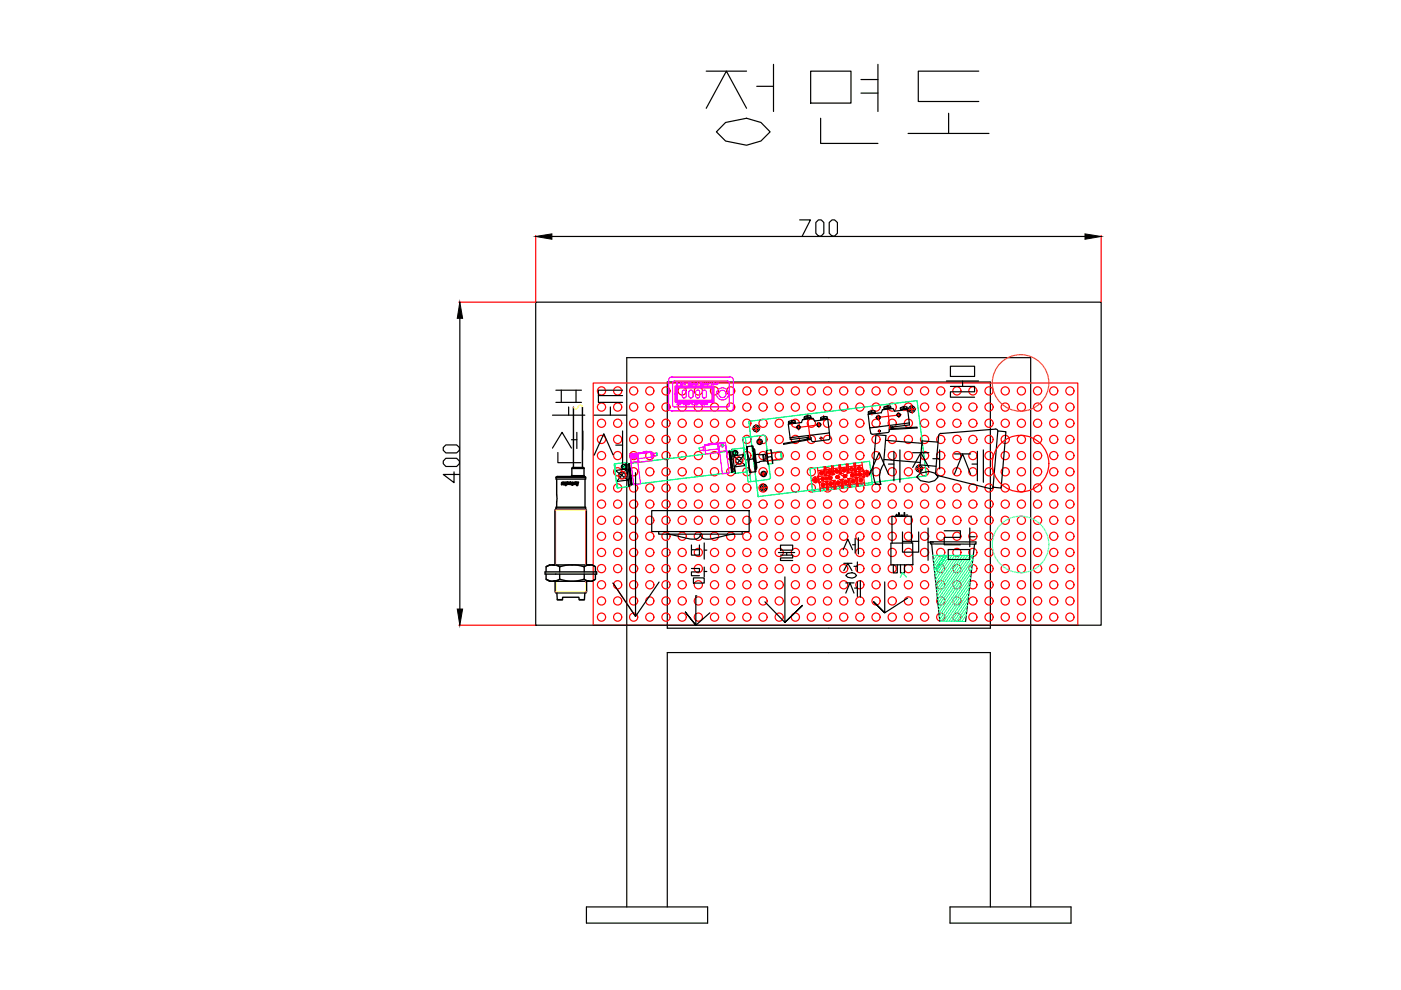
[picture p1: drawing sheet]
<svg xmlns="http://www.w3.org/2000/svg" width="297mm" height="210mm" viewBox="0 0 297 210" stroke-linecap="round" stroke-linejoin="round" font-family="sans-serif">
<defs><g id="words">
<text font-size="24.3" x="148.5" y="32.1">정면도</text>
<text font-size="11.5" x="116.1" y="99.5">센서</text>
<g font-size="11">
<text x="183.1" y="103.4">세정제</text>
<text x="190.1" y="119.9">바람</text>
</g>
<text font-size="10.6" x="199.3" y="85.4">물</text>
<text font-size="9.3" fill="#ff0" x="116.1" y="89.3">포토</text>
<text font-size="7.1" x="98.4" y="103.7" transform="rotate(-90 98.4 103.7)">400</text>
<g font-size="6.6">
<text x="168.3" y="51.2">700</text>
<text x="163.7" y="119.9">물</text>
<text x="177.4" y="118.5">세</text>
</g>
<text font-size="4.9" fill="#f0f" x="143.6" y="85.7">0000</text>
</g></defs>
<!-- layer: 0 -->
<g fill="none" stroke="#000" stroke-width=".25">
<path d="M117 50.1h113M97.5 67.5v61.6M113.6 64.1h119.9v68.5h-119.9zM141.5 81h68.5v52.2h-68.5zM154.6 95.6l.5 4.6M154.6 95.6l.6 4.6M154.8 95.6l.5 4.5M154.9 95.8l.5 4.2M155.2 95.3l.6 5.1M155.4 96.7l2.4-.3-2.1 2.6 2.4-.3zM155.6 98.8l.1 .2M155.7 99l.2 1.4"/>
<path d="M156 95.8l-.3 .4M156.1 95.9l-.3 .4M158.3 94.7l1.3-.1 .6 5.4-1.3 .1zM158.5 94.7v1.4l.4 1.3M158.9 97.4l.8-.1 .4 1.3v1.4M158.9 97.4l-.1 1.4 .4 1.3M159.4 94.6l.3 1.3v1.4M159.7 95.1h.1M159.7 95.2h.2M160.2 99.5l-.5-4.4 .3 .2 .5 3.9-.2 .3M160.4 99.3l-.2 .1M161.7 96.4l.2 1.3"/>
<path d="M161.9 96.4l.2 1.3M162.3 96.2l.2 1.6M162.3 96.3l-2.2 .1M162.5 97.7l-2.1 .4M162.5 95.6l.3 2.8M162.6 95.5v.7l.2 .7M163.4 95.4l.2 .7v.7M163.5 96.8l-.7 .1-.1 .7 .2 .8M163.5 95.4l.3 2.8M163.5 96.8l.3 .7v.8M186.7 88.4l-.3 .1M134.7 100.2v30.5"/>
<path d="M138.2 108.3h20.6v4.4h-20.6zM139.7 112.7v.6h17.7v-.6M141.3 113.3l5.5 1a1.26 1.26 0 0 0 1.7-1M146.6 115.5v2.2h1.7v-2.2M146.6 116.6h1.7M148.5 113.3a1.26 1.26 0 0 0 1.7 1l5.5-1M149.3 116.6h.6M149.3 115.1v3.4M181.8 119.1v2M139.7 123.4l-5 7.3-4.7-7.1M146.6 120.5h1.7v.8h-1.7v.8h1.7M147 122.5h2.3v1.1h-2.3z"/>
<path d="M147.5 126.3h.1M147.5 126.3v6.3l-2.3-3 2.3 3 3-2.7M149.3 120.2v2.1M149.3 121.2h.6M166.4 122.3v9.7l3.7-3.6-3.7 3.6-4.2-4.4M178.9 121l.8-1.6 .9 1.6M179.3 122l.4-.4 .9-.2 .6 .2 .4 .4-.4 .4-.6 .2-.9-.2zM179.3 125.7l.9-2.1 .9 2.1M179.3 123.6h1.8M181.2 124.7h.6M181.8 123.3v3.2M182.4 123.2v3.4"/>
<path d="M187.6 123.4v6.5l-2.3-2.3 2.3 2.3 4.8-3.1M199.3 131.7l-1.8-16.4 9.1 .1-1.9 16.4M124.3 192.3h25.7v3.4h-25.7zM132.9 192.3v-116.5h85.6v116.5M141.5 192.3v-53.9h68.5v53.9M201.4 192.3h25.7v3.4h-25.7z"/>
<circle cx="155.9" cy="96" r=".53"/>
<circle cx="155.9" cy="96" r=".44"/>
<circle cx="155.9" cy="96" r=".28"/>
<circle cx="156.7" cy="97.7" r=".7"/>
<circle cx="160.3" cy="90.8" r=".7"/>
<circle cx="160.3" cy="90.8" r=".4"/>
<circle cx="161.1" cy="93.7" r=".57"/>
<circle cx="161.1" cy="93.7" r=".28"/>
<circle cx="169.3" cy="90.6" r=".28"/>
<circle cx="173.5" cy="90.1" r=".28"/>
<circle cx="186.3" cy="88.5" r=".28"/>
<circle cx="190.6" cy="88" r=".28"/>
<circle cx="193.3" cy="86.8" r=".7"/>
<circle cx="193.3" cy="86.8" r=".4"/>
<circle cx="161.9" cy="103.4" r=".7"/>
<circle cx="161.9" cy="100.5" r=".57"/>
<circle cx="161.9" cy="103.4" r=".4"/>
<circle cx="161.9" cy="100.5" r=".28"/>
<circle cx="172.9" cy="101.7" r=".28"/>
</g>
<g fill="none" stroke="#f00" stroke-width=".25">
<circle cx="137.8" cy="93.2" r=".87"/>
<circle cx="137.8" cy="82.9" r=".87"/>
<circle cx="137.8" cy="96.6" r=".87"/>
<circle cx="137.8" cy="86.3" r=".87"/>
<circle cx="137.8" cy="89.7" r=".87"/>
<circle cx="141.2" cy="82.9" r=".87"/>
<circle cx="141.2" cy="96.6" r=".87"/>
<circle cx="141.2" cy="89.7" r=".87"/>
<circle cx="141.2" cy="86.3" r=".87"/>
<circle cx="141.2" cy="93.2" r=".87"/>
<circle cx="144.6" cy="93.2" r=".87"/>
<circle cx="144.6" cy="89.7" r=".87"/>
<circle cx="144.6" cy="96.6" r=".87"/>
<circle cx="148.1" cy="96.6" r=".87"/>
<circle cx="148.1" cy="89.7" r=".87"/>
<circle cx="148.1" cy="93.2" r=".87"/>
<circle cx="151.5" cy="86.3" r=".87"/>
<circle cx="151.5" cy="93.2" r=".87"/>
<circle cx="151.5" cy="89.7" r=".87"/>
<circle cx="151.5" cy="82.9" r=".87"/>
<circle cx="151.5" cy="96.6" r=".87"/>
<circle cx="154.9" cy="89.7" r=".87"/>
<circle cx="154.9" cy="82.9" r=".87"/>
<circle cx="154.9" cy="86.3" r=".87"/>
<circle cx="154.9" cy="93.2" r=".87"/>
<circle cx="154.9" cy="96.6" r=".87"/>
<circle cx="158.3" cy="82.9" r=".87"/>
<circle cx="158.3" cy="89.7" r=".87"/>
<circle cx="158.3" cy="96.6" r=".87"/>
<circle cx="158.3" cy="86.3" r=".87"/>
<circle cx="158.3" cy="93.2" r=".87"/>
<circle cx="161.8" cy="96.6" r=".87"/>
<circle cx="161.8" cy="93.2" r=".87"/>
<circle cx="161.8" cy="89.7" r=".87"/>
<circle cx="161.8" cy="86.3" r=".87"/>
<circle cx="161.8" cy="82.9" r=".87"/>
<circle cx="165.2" cy="96.6" r=".87"/>
<circle cx="165.2" cy="89.7" r=".87"/>
<circle cx="165.2" cy="93.2" r=".87"/>
<circle cx="165.2" cy="86.3" r=".87"/>
<circle cx="165.2" cy="82.9" r=".87"/>
<circle cx="168.6" cy="93.2" r=".87"/>
<circle cx="168.6" cy="89.7" r=".87"/>
<circle cx="168.6" cy="82.9" r=".87"/>
<circle cx="168.6" cy="86.3" r=".87"/>
<circle cx="168.6" cy="96.6" r=".87"/>
<circle cx="172" cy="96.6" r=".87"/>
<circle cx="172" cy="93.2" r=".87"/>
<circle cx="172" cy="89.7" r=".87"/>
<circle cx="172" cy="86.3" r=".87"/>
<circle cx="172" cy="82.9" r=".87"/>
<circle cx="175.5" cy="96.6" r=".87"/>
<circle cx="175.5" cy="93.2" r=".87"/>
<circle cx="175.5" cy="82.9" r=".87"/>
<circle cx="175.5" cy="86.3" r=".87"/>
<circle cx="175.5" cy="89.7" r=".87"/>
<circle cx="178.9" cy="86.3" r=".87"/>
<circle cx="178.9" cy="93.2" r=".87"/>
<circle cx="178.9" cy="89.7" r=".87"/>
<circle cx="178.9" cy="96.6" r=".87"/>
<circle cx="178.9" cy="82.9" r=".87"/>
<circle cx="182.3" cy="89.7" r=".87"/>
<circle cx="182.3" cy="86.3" r=".87"/>
<circle cx="182.3" cy="82.9" r=".87"/>
<circle cx="185.7" cy="89.7" r=".87"/>
<circle cx="185.7" cy="86.3" r=".87"/>
<circle cx="185.7" cy="82.9" r=".87"/>
<circle cx="189.2" cy="89.7" r=".87"/>
<circle cx="189.2" cy="86.3" r=".87"/>
<circle cx="189.2" cy="82.9" r=".87"/>
<circle cx="192.6" cy="89.7" r=".87"/>
<circle cx="192.6" cy="86.3" r=".87"/>
<circle cx="192.6" cy="82.9" r=".87"/>
<circle cx="196" cy="82.9" r=".87"/>
<circle cx="196" cy="89.7" r=".87"/>
<circle cx="196" cy="86.3" r=".87"/>
<circle cx="199.5" cy="89.7" r=".87"/>
<circle cx="202.9" cy="89.7" r=".87"/>
<circle cx="206.3" cy="89.7" r=".87"/>
<circle cx="209.7" cy="89.7" r=".87"/>
<circle cx="213.1" cy="89.7" r=".87"/>
<circle cx="213.1" cy="86.3" r=".87"/>
<circle cx="213.1" cy="93.2" r=".87"/>
<circle cx="213.1" cy="96.6" r=".87"/>
<circle cx="213.1" cy="82.9" r=".87"/>
<circle cx="216.6" cy="89.7" r=".87"/>
<circle cx="216.6" cy="93.2" r=".87"/>
<circle cx="216.6" cy="96.6" r=".87"/>
<circle cx="216.6" cy="86.3" r=".87"/>
<circle cx="216.6" cy="82.9" r=".87"/>
<circle cx="220" cy="89.7" r=".87"/>
<circle cx="220" cy="86.3" r=".87"/>
<circle cx="220" cy="93.2" r=".87"/>
<circle cx="220" cy="96.6" r=".87"/>
<circle cx="220" cy="82.9" r=".87"/>
<circle cx="223.4" cy="89.7" r=".87"/>
<circle cx="223.4" cy="86.3" r=".87"/>
<circle cx="223.4" cy="96.6" r=".87"/>
<circle cx="223.4" cy="93.2" r=".87"/>
<circle cx="223.4" cy="82.9" r=".87"/>
<circle cx="226.8" cy="93.2" r=".87"/>
<circle cx="226.8" cy="89.7" r=".87"/>
<circle cx="226.8" cy="82.9" r=".87"/>
<circle cx="226.8" cy="96.6" r=".87"/>
<circle cx="226.8" cy="86.3" r=".87"/>
<circle cx="127.5" cy="117.1" r=".87"/>
<circle cx="127.5" cy="110.3" r=".87"/>
<circle cx="127.5" cy="106.9" r=".87"/>
<circle cx="127.5" cy="113.7" r=".87"/>
<circle cx="127.5" cy="103.5" r=".87"/>
<circle cx="131" cy="117.1" r=".87"/>
<circle cx="131" cy="106.9" r=".87"/>
<circle cx="131" cy="103.5" r=".87"/>
<circle cx="131" cy="110.3" r=".87"/>
<circle cx="131" cy="113.7" r=".87"/>
<circle cx="134.3" cy="110.3" r=".87"/>
<circle cx="134.3" cy="117.1" r=".87"/>
<circle cx="134.3" cy="103.5" r=".87"/>
<circle cx="134.3" cy="106.9" r=".87"/>
<circle cx="134.3" cy="113.7" r=".87"/>
<circle cx="137.8" cy="100" r=".87"/>
<circle cx="137.8" cy="117.1" r=".87"/>
<circle cx="137.8" cy="110.3" r=".87"/>
<circle cx="137.8" cy="106.9" r=".87"/>
<circle cx="137.8" cy="103.5" r=".87"/>
<circle cx="137.8" cy="113.7" r=".87"/>
<circle cx="141.2" cy="113.7" r=".87"/>
<circle cx="141.2" cy="117.1" r=".87"/>
<circle cx="141.2" cy="106.9" r=".87"/>
<circle cx="141.2" cy="103.5" r=".87"/>
<circle cx="141.2" cy="100" r=".87"/>
<circle cx="141.2" cy="110.3" r=".87"/>
<circle cx="144.6" cy="110.3" r=".87"/>
<circle cx="144.6" cy="103.5" r=".87"/>
<circle cx="144.6" cy="113.7" r=".87"/>
<circle cx="144.6" cy="117.1" r=".87"/>
<circle cx="144.6" cy="100" r=".87"/>
<circle cx="144.6" cy="106.9" r=".87"/>
<circle cx="148.1" cy="106.9" r=".87"/>
<circle cx="148.1" cy="117.1" r=".87"/>
<circle cx="148.1" cy="110.3" r=".87"/>
<circle cx="148.1" cy="100" r=".87"/>
<circle cx="148.1" cy="103.5" r=".87"/>
<circle cx="148.1" cy="113.7" r=".87"/>
<circle cx="151.5" cy="103.5" r=".87"/>
<circle cx="151.5" cy="100" r=".87"/>
<circle cx="151.5" cy="117.1" r=".87"/>
<circle cx="151.5" cy="110.3" r=".87"/>
<circle cx="151.5" cy="113.7" r=".87"/>
<circle cx="151.5" cy="106.9" r=".87"/>
<circle cx="154.9" cy="113.7" r=".87"/>
<circle cx="154.9" cy="110.3" r=".87"/>
<circle cx="154.9" cy="100" r=".87"/>
<circle cx="154.9" cy="103.5" r=".87"/>
<circle cx="154.9" cy="117.1" r=".87"/>
<circle cx="154.9" cy="106.9" r=".87"/>
<circle cx="158.3" cy="110.3" r=".87"/>
<circle cx="158.3" cy="100" r=".87"/>
<circle cx="158.3" cy="117.1" r=".87"/>
<circle cx="158.3" cy="103.5" r=".87"/>
<circle cx="158.3" cy="113.7" r=".87"/>
<circle cx="158.3" cy="106.9" r=".87"/>
<circle cx="161.8" cy="117.1" r=".87"/>
<circle cx="161.8" cy="106.9" r=".87"/>
<circle cx="161.8" cy="103.5" r=".87"/>
<circle cx="161.8" cy="110.3" r=".87"/>
<circle cx="161.8" cy="113.7" r=".87"/>
<circle cx="161.8" cy="100" r=".87"/>
<circle cx="165.2" cy="106.9" r=".87"/>
<circle cx="165.2" cy="110.3" r=".87"/>
<circle cx="165.2" cy="103.5" r=".87"/>
<circle cx="165.2" cy="100" r=".87"/>
<circle cx="168.6" cy="110.3" r=".87"/>
<circle cx="168.6" cy="106.9" r=".87"/>
<circle cx="168.6" cy="103.5" r=".87"/>
<circle cx="168.6" cy="100" r=".87"/>
<circle cx="172" cy="117.1" r=".87"/>
<circle cx="172" cy="106.9" r=".87"/>
<circle cx="172" cy="103.5" r=".87"/>
<circle cx="172" cy="113.7" r=".87"/>
<circle cx="172" cy="100" r=".87"/>
<circle cx="172" cy="110.3" r=".87"/>
<circle cx="175.5" cy="106.9" r=".87"/>
<circle cx="175.5" cy="100" r=".87"/>
<circle cx="175.5" cy="117.1" r=".87"/>
<circle cx="175.5" cy="113.7" r=".87"/>
<circle cx="175.5" cy="110.3" r=".87"/>
<circle cx="175.5" cy="103.5" r=".87"/>
<circle cx="178.9" cy="110.3" r=".87"/>
<circle cx="178.9" cy="106.9" r=".87"/>
<circle cx="178.9" cy="103.5" r=".87"/>
<circle cx="178.9" cy="100" r=".87"/>
<circle cx="182.3" cy="106.9" r=".87"/>
<circle cx="182.3" cy="110.3" r=".87"/>
<circle cx="185.7" cy="113.7" r=".87"/>
<circle cx="185.7" cy="117.1" r=".87"/>
<circle cx="185.7" cy="110.3" r=".87"/>
<circle cx="185.7" cy="106.9" r=".87"/>
<circle cx="189.2" cy="106.9" r=".87"/>
<circle cx="192.6" cy="106.9" r=".87"/>
<circle cx="196" cy="106.9" r=".87"/>
<circle cx="199.5" cy="106.9" r=".87"/>
<circle cx="202.9" cy="106.9" r=".87"/>
<circle cx="206.3" cy="106.9" r=".87"/>
<circle cx="209.7" cy="106.9" r=".87"/>
<circle cx="213.1" cy="103.5" r=".87"/>
<circle cx="213.1" cy="113.7" r=".87"/>
<circle cx="213.1" cy="106.9" r=".87"/>
<circle cx="213.1" cy="117.1" r=".87"/>
<circle cx="213.1" cy="110.3" r=".87"/>
<circle cx="213.1" cy="100" r=".87"/>
<circle cx="216.6" cy="110.3" r=".87"/>
<circle cx="216.6" cy="103.5" r=".87"/>
<circle cx="216.6" cy="113.7" r=".87"/>
<circle cx="216.6" cy="117.1" r=".87"/>
<circle cx="216.6" cy="106.9" r=".87"/>
<circle cx="216.6" cy="100" r=".87"/>
<circle cx="220" cy="103.5" r=".87"/>
<circle cx="220" cy="106.9" r=".87"/>
<circle cx="220" cy="113.7" r=".87"/>
<circle cx="220" cy="100" r=".87"/>
<circle cx="220" cy="117.1" r=".87"/>
<circle cx="220" cy="110.3" r=".87"/>
<circle cx="223.4" cy="100" r=".87"/>
<circle cx="223.4" cy="113.7" r=".87"/>
<circle cx="223.4" cy="103.5" r=".87"/>
<circle cx="223.4" cy="117.1" r=".87"/>
<circle cx="223.4" cy="110.3" r=".87"/>
<circle cx="223.4" cy="106.9" r=".87"/>
<circle cx="226.8" cy="103.5" r=".87"/>
<circle cx="226.8" cy="113.7" r=".87"/>
<circle cx="226.8" cy="106.9" r=".87"/>
<circle cx="226.8" cy="110.3" r=".87"/>
<circle cx="226.8" cy="100" r=".87"/>
<circle cx="226.8" cy="117.1" r=".87"/>
<circle cx="127.5" cy="124" r=".87"/>
<circle cx="127.5" cy="120.6" r=".87"/>
<circle cx="127.5" cy="127.4" r=".87"/>
<circle cx="127.5" cy="130.8" r=".87"/>
<circle cx="131" cy="127.4" r=".87"/>
<circle cx="131" cy="124" r=".87"/>
<circle cx="131" cy="130.8" r=".87"/>
<circle cx="131" cy="120.6" r=".87"/>
<circle cx="134.3" cy="130.8" r=".87"/>
<circle cx="134.3" cy="127.4" r=".87"/>
<circle cx="134.3" cy="120.6" r=".87"/>
<circle cx="134.3" cy="124" r=".87"/>
<circle cx="137.8" cy="124" r=".87"/>
<circle cx="137.8" cy="127.4" r=".87"/>
<circle cx="137.8" cy="130.8" r=".87"/>
<circle cx="137.8" cy="120.6" r=".87"/>
<circle cx="141.2" cy="120.6" r=".87"/>
<circle cx="141.2" cy="130.8" r=".87"/>
<circle cx="141.2" cy="127.4" r=".87"/>
<circle cx="141.2" cy="124" r=".87"/>
<circle cx="144.6" cy="127.4" r=".87"/>
<circle cx="144.6" cy="130.8" r=".87"/>
<circle cx="144.6" cy="120.6" r=".87"/>
<circle cx="144.6" cy="124" r=".87"/>
<circle cx="148.1" cy="124" r=".87"/>
<circle cx="148.1" cy="120.6" r=".87"/>
<circle cx="148.1" cy="127.4" r=".87"/>
<circle cx="148.1" cy="130.8" r=".87"/>
<circle cx="151.5" cy="124" r=".87"/>
<circle cx="151.5" cy="127.4" r=".87"/>
<circle cx="151.5" cy="120.6" r=".87"/>
<circle cx="151.5" cy="130.8" r=".87"/>
<circle cx="154.9" cy="120.6" r=".87"/>
<circle cx="154.9" cy="124" r=".87"/>
<circle cx="154.9" cy="127.4" r=".87"/>
<circle cx="154.9" cy="130.8" r=".87"/>
<circle cx="158.3" cy="124" r=".87"/>
<circle cx="158.3" cy="120.6" r=".87"/>
<circle cx="158.3" cy="127.4" r=".87"/>
<circle cx="158.3" cy="130.8" r=".87"/>
<circle cx="161.8" cy="127.4" r=".87"/>
<circle cx="161.8" cy="130.8" r=".87"/>
<circle cx="161.8" cy="120.6" r=".87"/>
<circle cx="161.8" cy="124" r=".87"/>
<circle cx="165.2" cy="124" r=".87"/>
<circle cx="165.2" cy="127.4" r=".87"/>
<circle cx="165.2" cy="130.8" r=".87"/>
<circle cx="168.6" cy="127.4" r=".87"/>
<circle cx="168.6" cy="130.8" r=".87"/>
<circle cx="168.6" cy="124" r=".87"/>
<circle cx="172" cy="130.8" r=".87"/>
<circle cx="172" cy="127.4" r=".87"/>
<circle cx="172" cy="124" r=".87"/>
<circle cx="172" cy="120.6" r=".87"/>
<circle cx="175.5" cy="127.4" r=".87"/>
<circle cx="175.5" cy="124" r=".87"/>
<circle cx="175.5" cy="130.8" r=".87"/>
<circle cx="175.5" cy="120.6" r=".87"/>
<circle cx="178.9" cy="120.6" r=".87"/>
<circle cx="178.9" cy="130.8" r=".87"/>
<circle cx="178.9" cy="127.4" r=".87"/>
<circle cx="178.9" cy="124" r=".87"/>
<circle cx="182.3" cy="127.4" r=".87"/>
<circle cx="182.3" cy="120.6" r=".87"/>
<circle cx="182.3" cy="124" r=".87"/>
<circle cx="182.3" cy="130.8" r=".87"/>
<circle cx="185.7" cy="120.6" r=".87"/>
<circle cx="185.7" cy="130.8" r=".87"/>
<circle cx="185.7" cy="124" r=".87"/>
<circle cx="185.7" cy="127.4" r=".87"/>
<circle cx="189.2" cy="130.8" r=".87"/>
<circle cx="189.2" cy="127.4" r=".87"/>
<circle cx="189.2" cy="124" r=".87"/>
<circle cx="192.6" cy="124" r=".87"/>
<circle cx="192.6" cy="130.8" r=".87"/>
<circle cx="192.6" cy="127.4" r=".87"/>
<circle cx="196" cy="124" r=".87"/>
<circle cx="196" cy="130.8" r=".87"/>
<circle cx="196" cy="127.4" r=".87"/>
<circle cx="199.5" cy="130.8" r=".87"/>
<circle cx="199.5" cy="127.4" r=".87"/>
<circle cx="199.5" cy="124" r=".87"/>
<circle cx="202.9" cy="130.8" r=".87"/>
<circle cx="202.9" cy="124" r=".87"/>
<circle cx="202.9" cy="127.4" r=".87"/>
<circle cx="206.3" cy="124" r=".87"/>
<circle cx="206.3" cy="130.8" r=".87"/>
<circle cx="206.3" cy="127.4" r=".87"/>
<circle cx="209.7" cy="127.4" r=".87"/>
<circle cx="209.7" cy="124" r=".87"/>
<circle cx="209.7" cy="130.8" r=".87"/>
<circle cx="213.1" cy="127.4" r=".87"/>
<circle cx="213.1" cy="120.6" r=".87"/>
<circle cx="213.1" cy="130.8" r=".87"/>
<circle cx="213.1" cy="124" r=".87"/>
<circle cx="216.6" cy="130.8" r=".87"/>
<circle cx="216.6" cy="120.6" r=".87"/>
<circle cx="216.6" cy="127.4" r=".87"/>
<circle cx="216.6" cy="124" r=".87"/>
<circle cx="220" cy="120.6" r=".87"/>
<circle cx="220" cy="124" r=".87"/>
<circle cx="220" cy="130.8" r=".87"/>
<circle cx="220" cy="127.4" r=".87"/>
<circle cx="223.4" cy="120.6" r=".87"/>
<circle cx="223.4" cy="124" r=".87"/>
<circle cx="223.4" cy="130.8" r=".87"/>
<circle cx="223.4" cy="127.4" r=".87"/>
<circle cx="226.8" cy="130.8" r=".87"/>
<circle cx="226.8" cy="120.6" r=".87"/>
<circle cx="226.8" cy="127.4" r=".87"/>
<circle cx="226.8" cy="124" r=".87"/>
</g>
<path d="M125.8 81.2h102.7v51.4h-102.7zM156.7 96.8a.83 .83 0 0 0-.8 .9 .83 .83 0 0 0 .9 .8 .83 .83 0 0 0 .7-1.1M161 93.3a.36 .36 0 0 0-.3 .4 .36 .36 0 0 0 .4 .3 .36 .36 0 0 0 .3-.4M165.6 95.9l-3.3 .3M165.8 97.3l-3.3 .4M169.3 90.2a.36 .36 0 0 0-.3 .4 .36 .36 0 0 0 .4 .3 .36 .36 0 0 0 .3-.4M173.5 89.7a.36 .36 0 0 0-.3 .4 .36 .36 0 0 0 .4 .3 .36 .36 0 0 0 .3-.4M186.2 88.2a.36 .36 0 0 0-.3 .4 .36 .36 0 0 0 .4 .3 .36 .36 0 0 0 .3-.4M190.5 87.6a.36 .36 0 0 0-.3 .4 .36 .36 0 0 0 .4 .3 .36 .36 0 0 0 .3-.4M161.9 100.1a.36 .36 0 0 0-.4 .4 .36 .36 0 0 0 .4 .3 .36 .36 0 0 0 .4-.4M172.9 101.4a.36 .36 0 0 0-.3 .4 .36 .36 0 0 0 .4 .3 .36 .36 0 0 0 .3-.4" fill="none" stroke="#f00" stroke-width=".25"/>
<g fill="none" stroke="#0f0" stroke-width=".25">
<path d="M154.6 95.7l-21.1 2.6M155 95.6l-.1 .2-.3-.2M155.1 95.6h.1M155.1 95.5l-.1 .1M155.2 95.3l2.5-.3 .7 5-2.6 .4M155.3 95.3l.1 1.6M157.5 92.9l.5-.1 1.2 9.3-.6 .1zM157.6 95l.3 1.6M158.2 98.5l.1 1.6M158.3 95.2l-.5 .1M158.4 97.5h-.2M158.7 89.3l35.7-4.4 2 16-35.7 4.4z"/>
<path d="M161.7 92.3l-3.7 .5M161.8 92.3l.4 .2 .1 .2M162.3 92.8l.3 2.7M162.5 96.1l-.2 .1M162.7 97.8h-.2M162.8 98.4h.1M163 98.4l.3 2.7M163.5 95.4l-1 .2M163.8 98.2l-.9 .2M165.5 95.7l.1 .1 .1 1.6M165.5 95.7l.2 1.7M165.5 95.7l-1.9 .3"/>
<path d="M165.7 97.4l-2 .3M184.4 97.8l-12.7 1.6 .6 4.9 12.7-1.6M155.2 100l-.1 .2-21.1 2.6M155.5 100.1l-.1-.1-.2 .2M155.5 100.1l.2 .1M155.8 100.1h-.1M162.9 101.7l-3.7 .4M163.4 101.1l-.2 .4-.3 .2"/>
</g>
<!-- layer: 0 -->
<g fill="none" stroke="#f00" stroke-width=".25">
<path d="M113.6 49.9v14.1M233.5 49.9v14.1M97.3 64.1h16.2M160 90.9h-.5M160.2 90l.1 .5M160.3 90.7l.1 .3M160.4 91.2v.5M160.5 90.8l-.4 .1M160.7 93.7h.2M161 93.7h.1M161 93.4v.1M161 93.6v.2"/>
<path d="M161 93.9l.1 .1M161.2 90.7l-.5 .1M161.4 93.7h-.2M168.9 90.6h.2M169.2 90.6h.2M169.2 90.2v.2M169.2 90.5l.1 .2M169.3 90.8v.2M169.7 90.6h-.2M173.4 90.1h-.3M173.5 89.7v.2M173.5 90v.2"/>
<path d="M173.6 90.3v.2M173.6 90.1h-.2M173.9 90l-.2 .1M186.1 88.5l-.3 .1M186.2 88.1l.1 .2M186.3 88.4v.2M186.3 88.7v.3M186.4 88.5h-.2M190.1 88h.2M190.5 88h.1M190.5 87.6v.2M190.5 87.9v.2"/>
<path d="M190.5 88.2l.1 .2M191 87.9l-.3 .1M193 86.8l-.6 .1M193.2 86l.1 .5M193.3 86.6v.4M193.3 87.1l.1 .5M193.5 86.8h-.4M194.1 86.7l-.5 .1M161.5 103.5h-.5M161.7 100.5l-.2 .1M161.8 102.6v.5M161.8 100.1v.2"/>
<path d="M161.8 100.4l.1 .2M161.9 103.3v.3M161.9 100.7v.2M161.9 103.8l.1 .5M162 100.5h-.2M162.1 103.4h-.4M162.3 100.4l-.2 .1M162.7 103.3l-.5 .1M172.5 101.8l.2-.1-.5 .1M172.8 101l.1 .6M172.9 101.6v.2M172.9 102.2v-.3l.1 .5"/>
<path d="M173 101.7h-.2M173.3 101.7h-.2M97.3 132.6h16.2"/>
</g>
<!-- layer: HIDDEN -->
<path d="M158.9 99.7h-.6M163.6 96l-1.1 .1M163.7 97.7l-1 .1" fill="none" stroke="#ff0" stroke-width=".25"/>
<!-- layer: THIN -->
<path d="M139.3 96.3v-.3v.6M148.3 95.2l-.1-.3 .1 .6M153 94.4l.3-.1-.1 .3M155.9 95.8l-.2 .2v.2l.2 .1 .2-.2" fill="none" stroke="#0f0" stroke-width=".25"/>
<!-- layer: PHANTOM -->
<g fill="none" stroke="#f0f" stroke-width=".25">
<path d="M133.6 96.3l4.4-.6 .2 2-2.9 .3M136.4 95.8h.8M137.2 95.8h.1M138 96.1l.3-.1 .2 .9-3.3 .4M138 95.8l-2.9 .4M138 95.9l-2.7 .3M139.2 96l-.8 .2M139.3 96.6l-.9 .1M149.1 94.8l-.8 .1M149.2 95.4l-.9 .1M149.4 94.6l-.3 .1 .1 .9 3.3-.5M150.2 94.2h.1"/>
<path d="M150.2 94.1h.1M150.2 94.1v.1M150.2 94.1h.8M151 94.1h.1M152.1 94.1l-2.7 .4M152.3 94l-.2 .1 .3 1.8M152.3 94l.3 1.9-3 .4-.2-2 4.4-.5 .3 1.9M152.3 94l-2.9 .4M152.4 94l1.4-.1 .8 6.4-1.4 .2zM153.9 95h.1M154 95.6l-1.4 .1M154.1 95.7h.1"/>
<circle cx="153.2" cy="94.4" r=".3"/>
<circle cx="153.2" cy="94.4" r=".26"/>
</g>
<!-- layer: 1 -->
<g fill="none" stroke="#f00" stroke-width=".25">
<path d="M173.3 99.2l.3 1.8M174.7 99l.2 1.7 .2 .1 .2-.2-.3-1.7 .1 1.9-.1-.1-.2-1.7M174.8 99.6l-1.4 .2M175.7 99.9l-.2 .1 .1 .3h.3M175.7 99.9l.3 .1 .1 .3v.1l-.2-.1M175.7 99.9h.1M175.8 99.6v.3M176.3 98.8l.2 1.7M176.4 99.4l-1.3 .2M176.6 98.8l.2 1.7h-.3M176.6 98.8l.2 1.7-.1 .1-.2-.1M177.2 99.9l-.3 .1"/>
<path d="M177.3 99.9h.2M177.3 99.4l.1 .3M177.4 99.8v.2M177.6 99.8v.4l-.1-.1-.2 .1-.1-.2M177.6 99.8l-.4-.2-.2 .2 .2 .2M177.9 99.8l-.3 .1M177.9 98.6l.2 1.7 .1 .1 .2-.2M177.9 99.2l-1.2 .2M178.1 98.6l.2 1.8-.2-.1-.3-1.7M178.8 99.8h.1M179.2 99.6l.1 .3-.1 .1-.4-.2M179.2 99.6l-.5-.2 .1 .4"/>
<path d="M179.2 99.6h.1M179.5 99l-1.2 .2M173.4 100.9v.5M173.5 101.9l.1 .5M173.6 101.4l.1 .5M173.6 101.7h-.5M173.7 102.2l.2 1.9M173.9 101h-.5M174 102.2l-.5 .1M174 100.4h.1M174.1 100.1l-.2-.1-.1 .2 .2 .2M174.1 100.1h.1"/>
<path d="M174.1 101.5l.1 .3h.3M174.1 101.5h.1M174.1 101.6h.1M174.2 100.1h-.1M174.2 100v.1M174.2 100l.1 .2M174.3 101.6h.1M174.3 101.3h.1M174.3 100.2l.2 .4h-.4l-.1-.2M174.3 100.2h.1M174.3 102.6l.5-.1-.1 .3-.4 .3-.1-.1zM174.4 101.8h.1"/>
<path d="M174.4 101.2h.1M174.4 101.2h-.2l-.1 .3M174.4 101.2l.3 .2v.2M174.5 101.5v-.1h-.3l.1 .2M174.5 101.5v.2l-.1-.1-.1 .1v-.1M174.5 101.5h.1M174.5 101.8h.1M174.5 103h.1M174.7 101.6l-.2 .2M174.7 101.4h.1M174.9 100.9h.1M174.9 100.9h-.1"/>
<path d="M175 101.2l.2 .2 .1-.2 .1 .4-.4-.1zM175 102.1h.1M175.2 103.3l-1.3 .2M175.4 103.9l-.2-1.8 .2 .1 .2 1.7M175.4 100.8l-.5 .1M175.6 102l-.6 .1M175.6 103.9l-.1-1.7-.3-.1 .1 1.8M175.6 100.1l-.3 .1M175.7 101.3h.1M175.7 101.4v.1M175.7 101.4h.1M175.7 101.3v.1"/>
<path d="M175.7 101.5l.4 .1M175.7 101.2h.1M175.7 101.5h.1M175.8 101.5h.1M175.8 101.1l-.1 .2M175.8 101.1h.1M175.8 101.6h.1M175.8 100v.2M175.9 100.3v.3M175.9 100.3h.1M175.9 100.1h-.2M175.9 101.2h.1"/>
<path d="M175.9 101.2l.2-.1v.2M175.9 101.2l-.1 .1 .1 .1-.1 .1 .2-.1M175.9 102.5l.1-.1 .4-.1-.1 .5-.3 .1-.2-.1 .1-.1M175.9 102.7h.1M175.9 102.5v.2M175.9 102.6h-.3M176 101.4h.1M176 102.6h.2M176.1 101.3h.1M176.1 101.3v.1h-.1M176.1 101.1h-.3M176.1 102.1v.3"/>
<path d="M176.1 101.1h.1M176.1 101.6v.1M176.1 102.5v.2M176.1 101.6h.1M176.1 102.8l.1 .3M176.2 101.1h.1M176.2 101.1l.1 .2M176.2 101.5h.1M176.2 101.5l-.1 .1M176.3 101.3h.1M176.3 101.3l-.1 .2M176.3 100l-.3 .1"/>
<path d="M176.4 100.6h.1M176.4 100.6v.1M176.5 100.5h.1M176.6 102.5h-.3M176.7 100.6l-3.3 .5v.1a.77 .77 0 0 1 .2 1l3.2-.3M176.7 102.1l.1-.2 .2 .1 .2 1.7M176.7 102.1l.2 1.6M176.7 102.1l.3-.1 .2 1.7M176.7 102.1l.3 1.6M176.8 103.1l-1.2 .2M177 100.6h-.6M177.1 101.8l-.6 .1"/>
<path d="M177.2 100h.1M177.3 101l-.1 .3 .3 .1M177.3 101h.1M177.3 101.4h.1M177.3 100.9h.1M177.3 100.9v.1M177.4 101.4h.1M177.4 100.9h-.1M177.4 100.9h.1M177.4 100.1l.1 .3M177.5 101.2h.1M177.5 101.4h.1"/>
<path d="M177.5 101.2v.2l.1-.2M177.5 101.1h-.2l.2 .1M177.5 101.1h.1M177.5 100.9h.1M177.5 100.9h.2M177.5 102.5h.1M177.5 101.1l.1-.1v.1M177.5 102.4l-.3 .1M177.6 101.2h.1M177.6 101.1h.1M177.6 101.1l.1 .1h-.1M177.6 101.9l.1 .3"/>
<path d="M177.7 100.9h.1M177.7 100.9l.1 .2M177.7 102.3v.2M177.7 102.6l.1 .3M177.8 101.4h-.3M177.8 101.4h.1M177.8 100.9h.1M177.8 101.3h.1M177.8 101.3v.1M177.8 102.4h-.2M177.8 101.1h.1M177.8 101.1v.2"/>
<path d="M177.9 102.3l-.1-.3-.3 .2v.3M177.9 102.3l-.1 .3-.3 .1-.1-.1 .1-.1M177.9 102.3h.1M177.9 100.5h.1M178 100.5h.1M178.1 101.7h.1M178.2 102.3l-.3 .1M178.4 102.9l-1.2 .2M178.6 100.4l-.6 .1M178.6 101.8h.1M178.6 101.8h-.3l.2 1.7M178.6 101.8l.1 1.7"/>
<path d="M178.6 101.7h.1M178.6 101.7h-.5M178.7 101.6l-.1 .1M178.8 100.9h.1M178.8 101l.1 .1M178.8 101h.1M178.8 100.9v.1M178.8 103.5l-.2-1.7-.2-.1 .1 1.8M178.8 100.4l-1.1 .1M178.9 101.1h.1M178.9 100.8h.1M178.9 100.7h.1"/>
<path d="M178.9 100.7l-.1 .2M178.9 101.1v.1M178.9 101.2h.1M178.9 101.2h.3M178.9 100.7h.3M178.9 101.6l-1 .1M179 101.2h.1M179 100.7h.1M179 102.1l.1 .1M179.1 100.9h-.2v.2h.3M179.1 100.9h.1M179.1 100.9l.1-.1v.1"/>
<path d="M179.1 102.2l-.1 .2 .1 .1 .1-.1M179.2 101.1h.1M179.2 100.9h.1M179.2 100.9v.1M179.3 102l-.3 .1M180 102.7l-1.3 .2"/>
<circle cx="177.4" cy="99.9" r=".41"/>
<circle cx="179" cy="99.7" r=".4"/>
<circle cx="172.9" cy="101.7" r=".61"/>
<circle cx="172.9" cy="101.7" r=".34"/>
<circle cx="174.1" cy="100.3" r=".4"/>
<circle cx="174.4" cy="101.5" r=".29"/>
<circle cx="174.5" cy="102.8" r=".4"/>
<circle cx="175.2" cy="101.5" r=".31"/>
<circle cx="175.8" cy="100.1" r=".41"/>
<circle cx="176" cy="101.3" r=".3"/>
<circle cx="176.1" cy="102.6" r=".41"/>
<circle cx="177.6" cy="101.2" r=".29"/>
<circle cx="177.7" cy="102.4" r=".4"/>
<circle cx="179.1" cy="101" r=".3"/>
<circle cx="179.3" cy="102.2" r=".4"/>
</g>
<!-- layer: PHA -->
<g fill="none" stroke="#000" stroke-width=".25">
<path d="M171.2 92.9l-.1-.1 .1 .2M171.2 93.1h.1M171.2 92.8l.2 .1M171.2 92.9v.1M171.2 93v.1M171.3 93h.1M171.4 93h-.1M171.4 92.9h.1M171.5 92.9h-.1M171.5 92.9h.3M171.6 92.8l-.1 .1M171.7 92.8h.1"/>
<path d="M171.7 92.9h.1M171.8 92.8l-.1-.1v.2M171.8 92.9h.1M188.6 90.7h.1M188.7 90.6h.1M188.8 90.6v.1M189 90.6h.1M189.1 90.6h.1M189.1 90.6l.1 .2M189.2 90.5v.2"/>
</g>
<!-- layer: OBJ -->
<g fill="none" stroke="#000" stroke-width=".25">
<path d="M167.2 89.8v.1M167.6 89.6l-.4 .2 1.4-.2M167.8 89.2v.1l.1-.1M168.2 89.5l.5 .3M168.6 89.3v.2l-1.4 .2v-.2M168.6 89.3a1.43 1.43 0 0 0-1.4 .2M169.9 89.6l-2.8 .3 .4 2.9M170.2 89l-.2 .6M170.5 88.8v.2M170.6 88.4l.9-.2h.4v.3l-1.4 .2zM170.9 88.6l-.4 .2M171.2 88.2l.1 .1-.2-.1"/>
<path d="M171.5 88.6h.5M171.7 92.7l-4.1 .5-.1-.4M171.8 92.6l.1 .1M171.8 93l-.3-.3-.3 .4M171.8 92.8l.3 .7 .3 .2 3.3-.5 .3-.3M171.9 93l-5.8 1 .1 .2 5.8-1.1M172 88.6l-1.5 .2M172 88.6v.1M172.3 88.7l-2.1 .3M172.4 88.7h.1M172.4 88.7l.4 .6M172.8 89.3l2.7-.4 .4 2.9-8.4 1"/>
<path d="M173.4 89.7h.3M173.4 89.7l-.2 .4 .3 .3M173.5 90.4h.3M173.7 89.6l.3 .4-.2 .4M174 89v.1M174.4 88.8l-.4 .2M174.7 88.4l.1 .1-.3-.1M175 88.7l.4 .1M175.3 88.5l.1 .2-1.4 .1v-.3M175.4 88.5l-.7-.2-.7 .2M175.4 88.9v-.1l-1.4 .2M175.9 91.8v1.1"/>
<path d="M184.5 87.5l-.4 .2M184.7 87.1v.2l.2-.2M185.1 87.5h.4M185.4 87.1h-.6l-.7 .2M185.5 87.1v.1M185.5 87.2v.2l-1.4 .2 .1-.3M185.5 87.5l-1.4 .2v.2M185.5 87.5v.2M186 88.2l-.2 .2 .1 .3 .2 .2h.3l.2-.3v-.3l-.3-.2-.3 .1M186.9 87.5l-2.8 .4 .3 2.8 8.4-1M187.1 86.9l-.2 .6M187.1 86.8v.1"/>
<path d="M187.5 86.7v.1M187.5 86.3l-.1 .1M187.8 86.5l-.3 .2M188.2 86.1v.1h-.2M188.4 86.5h.5M188.8 86.2v.2l-1.3 .2-.1-.2M188.8 86.2l-.7-.1-.6 .2M188.9 86.5l-1.4 .2M188.9 86.5v.2M189.2 90.8l-.3-.2-.2 .3M189.2 86.6l-2.1 .3M189.3 86.6l.4 .5"/>
<path d="M189.7 87.1h.1M189.7 87.2l2.7-.4 .4 2.9M190.9 86.4v.4l1.4-.2v-.3l-.4-.1-.9 .2M191.3 86.7l-.4 .3M191.5 86.3l.2 .1-.1-.1M191.9 86.6l.5 .1-1.5 .2M192.4 86.7v.1M192.8 89.7v.4l-4.2 .6M194.4 90.7v-.1l-5.8 .3"/>
<circle cx="169.3" cy="90.6" r=".36"/>
<circle cx="174.1" cy="92.9" r=".19"/>
<circle cx="190.5" cy="88" r=".36"/>
</g>
<!-- layer: CEN -->
<g fill="none" stroke="#f00" stroke-width=".25">
<path d="M167.9 89l.1 1M169.2 90.1l.1 1.1M171.2 88l.5 5M173.5 89.5l.2 1.1M174 92.6l.1 .6M174.2 90l-5.5 .7M174.4 92.9h-.6M174.6 88.1l.2 1.1M184.7 86.9l.2 1.1M186.1 88l.2 1M188.1 85.9l.6 5M190.5 87.5l.1 1"/>
<path d="M191.1 87.9l-5.5 .7M191.5 86.1l.1 1"/>
</g>
<!-- layer: 0 -->
<g fill="none" stroke="#0ff" stroke-width=".25">
<path d="M202.9 117.8l-4.4 6.5M203.5 117.8l-4.9 7.3M204 117.8l-5.4 7.9M204.6 117.8l-5.9 8.7M205.1 117.8l-6.3 9.4M205.7 117.8l-6.8 10.1M206.2 119.5l-7.1 10.5M206.2 117.8l-7.3 10.8M206.3 118.5l-7.3 10.8M199.3 131.7l5.4 .1M204.9 130.3l-1 1.5M205 129.3l-1.6 2.4"/>
<path d="M205.1 128.4l-2.2 3.3M205.2 127.4l-2.9 4.3M205.4 126.4l-3.6 5.3M205.4 125.4l-4.2 6.3M205.6 124.4l-4.9 7.3M205.7 123.5l-5.6 8.2M205.8 122.5l-6.2 9.1M205.9 121.6l-6.7 9.8M206 120.5l-6.9 10.2"/>
</g>
<!-- layer: signal_generator -->
<g fill="none" stroke="#f0f" stroke-width=".25">
<path d="M142.5 79.9h12.3M142.5 79.9a.7 .7 0 0 0-.7 .7v5.9a.7 .7 0 0 0 .7 .6h12.3a.7 .7 0 0 0 .7-.7v-5.8a.7 .7 0 0 0-.7-.7M143 80.8h11.3M143 86.3h11.3M143.1 81.8h8.3v3.5h-8.3zM152.4 81.3l-.3 .1M154.3 80.8l.3 .3M154.4 83.5v.1M154.6 81.2v4.8M154.6 85.9l-.3 .4"/>
<circle cx="153.2" cy="83.5" r="1.29"/>
<circle cx="153.2" cy="83.5" r=".78"/>
</g>
<!-- layer: yellow -->
<circle cx="216.4" cy="81.2" r="6" fill="none" stroke="#ff7f00" stroke-width=".25"/>
<!-- layer: red -->
<g fill="none" stroke="#f00" stroke-width=".25">
<path d="M130 123.6l4.7 7.1"/>
<circle cx="216.4" cy="98.3" r="6"/>
</g>
<!-- layer: green -->
<circle cx="216.4" cy="115.4" r="6" fill="none" stroke="#7fff7f" stroke-width=".25"/>
<!-- layer: Z_OM_OUTLINE -->
<g fill="none" stroke="#000" stroke-width=".3">
<path d="M121.6 86.3v12.8M123.5 86.3v12.8M117.8 108v.1M117.9 107.9v-.4h6.3v.4M118 101.6v5.9M124 101.6v5.9M124.2 107.9h-6.4l-.2 .2v11.7M124.2 107.9l.1 .2v11.7M115.6 121.3h10.9v.4h-10.9zM115.8 121.7v1.1l1.4 .4h-.7l-.7-.4M115.8 120.2l.7-.4h.7l-1.4 .4v1.1M117.7 123.2v2.3l.2 .2h6.3l.2-.2v-2.3"/>
<path d="M118.1 125.7l.1 1.4h1.1v-.5h3.4l.1 .5h1.1l.1-1.4M118.2 127.1h1.1M118.7 121.7v1.1a8.2 8.2 0 0 0 5.2 0v-1.1M118.7 122.8l-1.5 .4h7.9l-1.2-.4M118.7 121.3v-1.1a9.1 9.1 0 0 1 5.2 0v1.1M118.7 120.2l-1.5-.4h7.9l-1.2 .4M122.8 127.1h1.1M124.2 123.2v.2M124.2 125.5v.2M126.1 120.1l-.5-.3h-.5l.6 .1 .5 .3v1.1M126.2 121.7v1.1l-1.1 .4h.5l.5-.3"/>
</g>
<!-- layer: Z_OM_THIN_LINE -->
<path d="M117.6 108.1h6.7M117.8 108v11.8M124.2 108v11.8M117.7 125.5h6.7M117.9 123.2v2.5M124.2 123.2v2.5" fill="none" stroke="#ff0" stroke-width=".21"/>
<!-- layer: 0 -->
<path d="M113.6 50.1l3.4-.5v1.1zM230 49.6l3.5 .5-3.5 .6zM97.5 64.1l.6 3.4h-1.2zM96.9 129.1h1.2l-.6 3.5z" fill="#000" stroke="#000" stroke-width=".21"/>
<use href="#words"/>
</svg>
